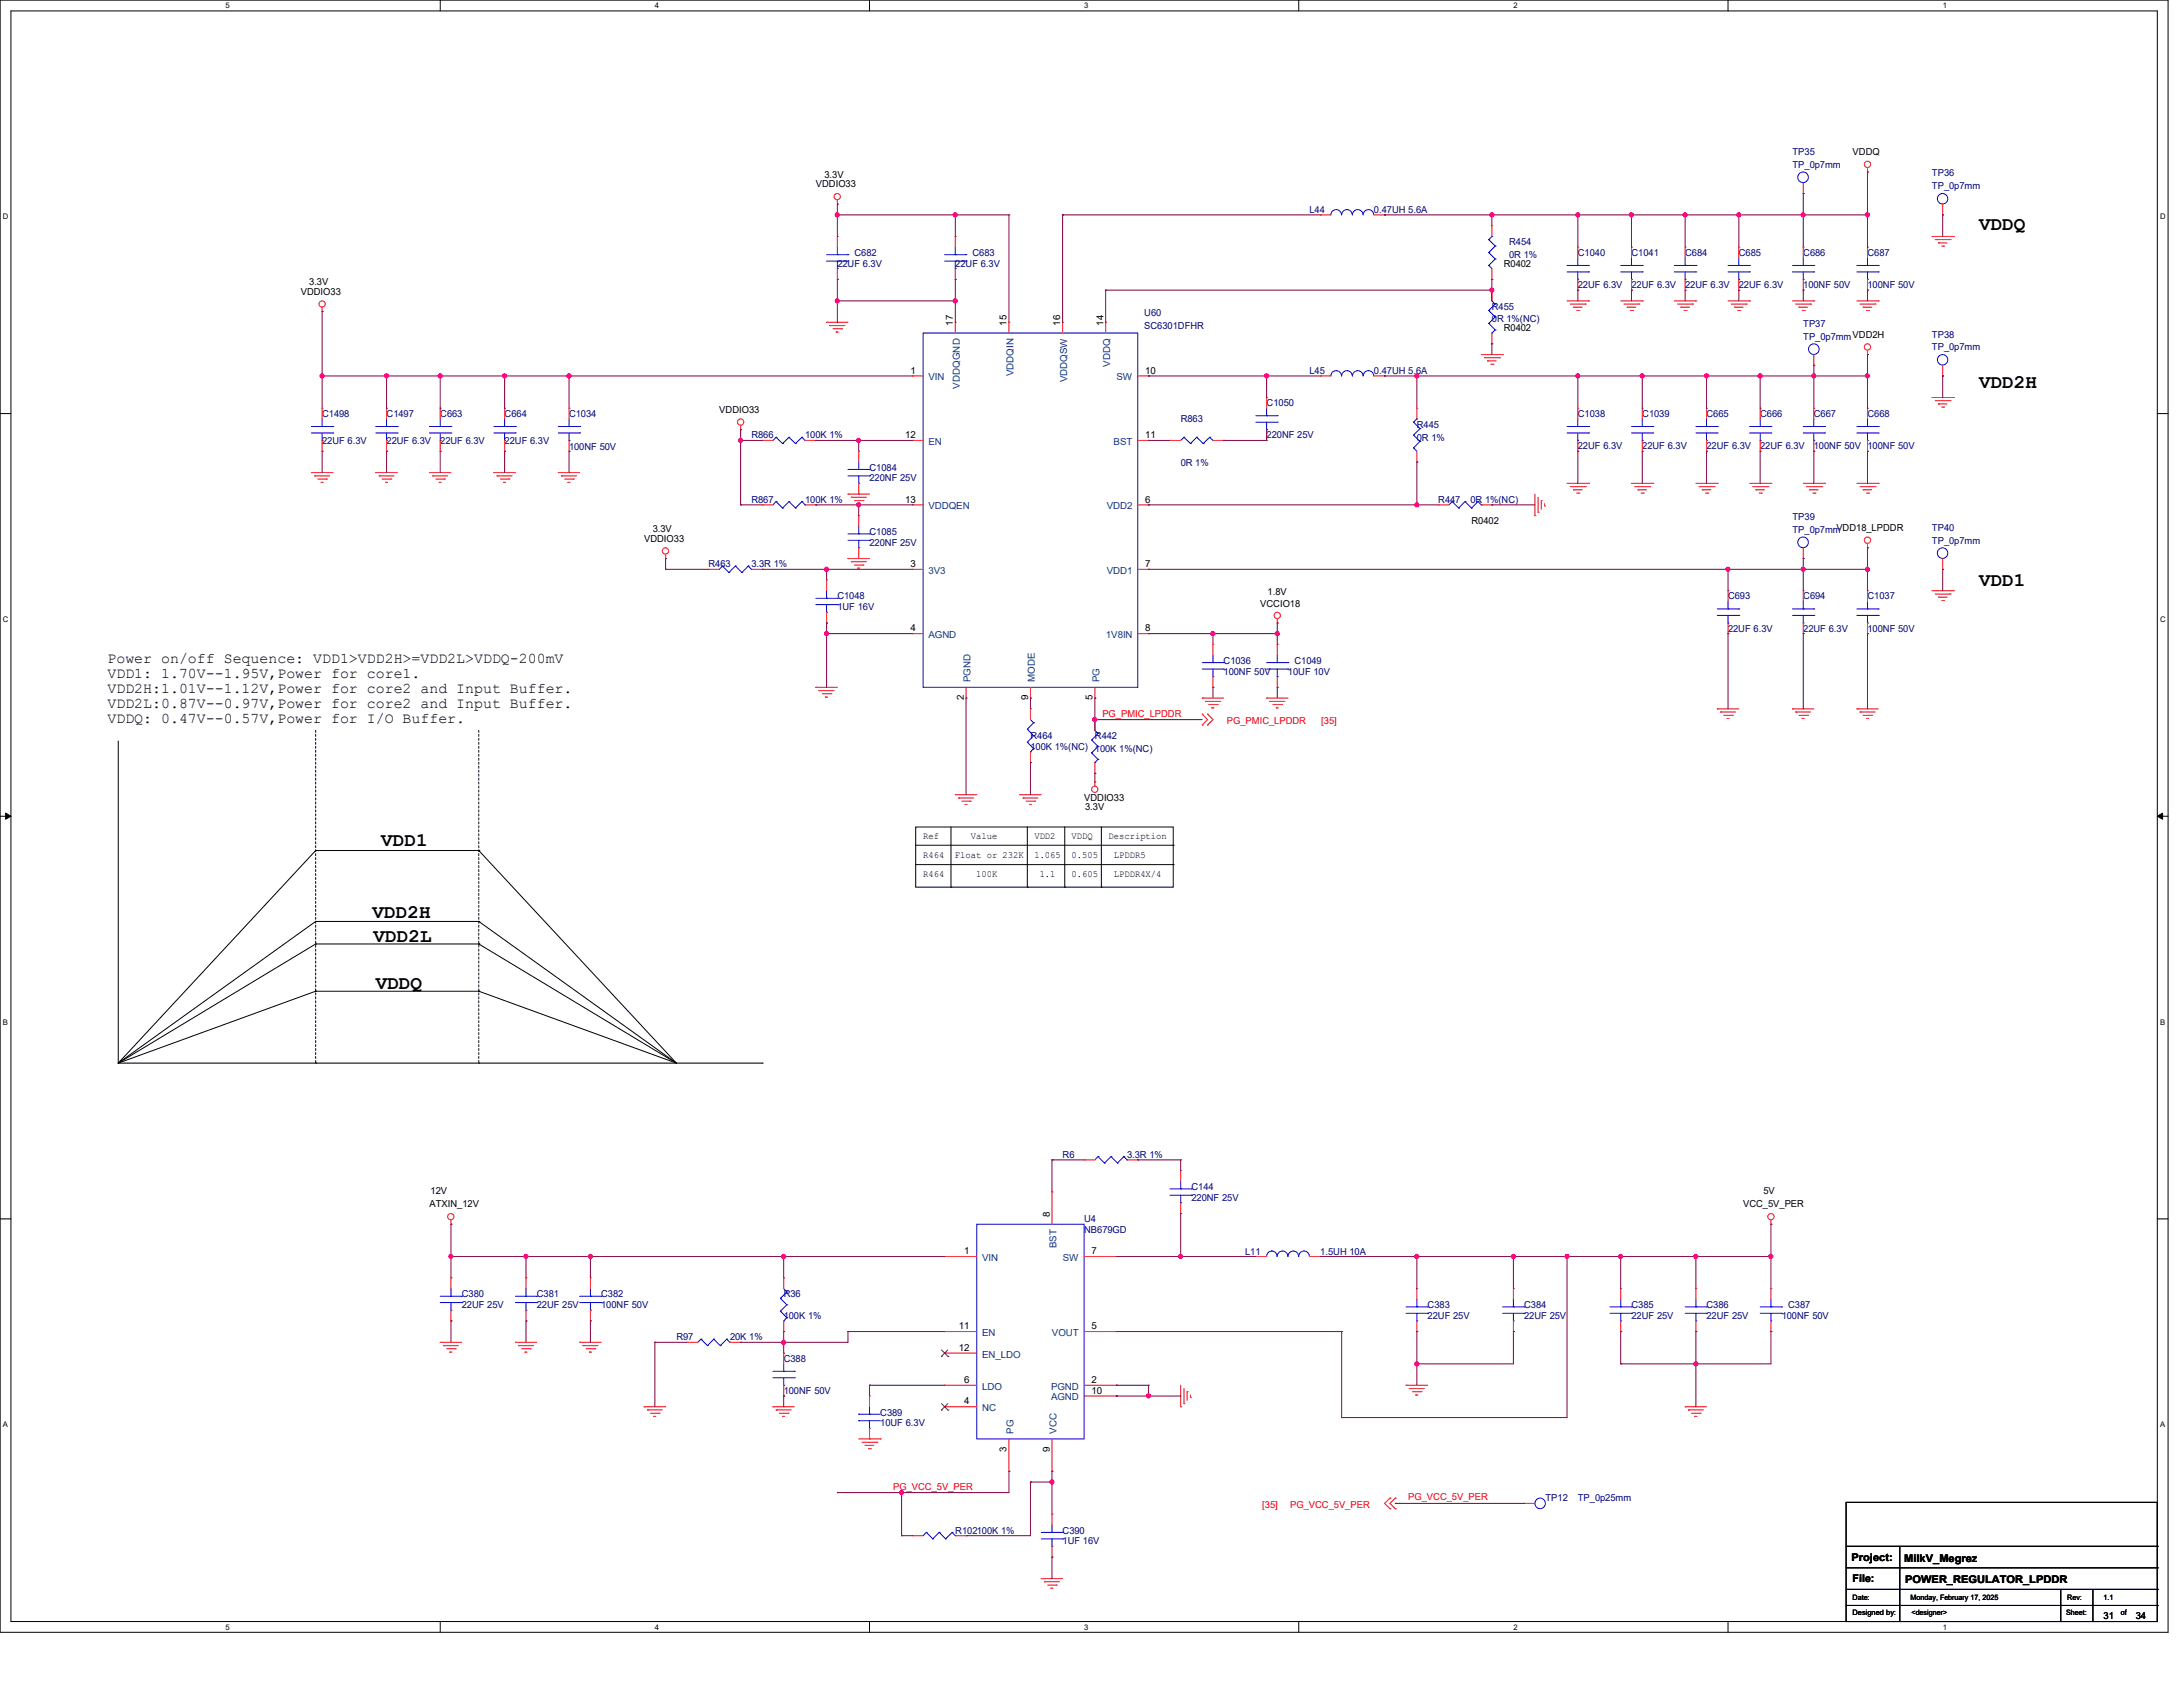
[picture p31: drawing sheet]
<svg xmlns="http://www.w3.org/2000/svg" width="558mm" height="431mm" viewBox="0 0 558 431" stroke-linecap="round" stroke-linejoin="round" font-family="sans-serif">
<defs><g id="words">
<g font-size="4.9">
<text x="505.9" y="58.8">VDDQ</text>
<text x="505.9" y="99.1">VDD2H</text>
<text x="505.9" y="149.6">VDD1</text>
<text x="97.5" y="216.2">VDD1</text>
<text x="95.2" y="234.6">VDD2H</text>
<text x="95.5" y="240.7">VDD2L</text>
<text x="96.1" y="252.7">VDDQ</text>
</g>
<g font-size="3.8">
<text x="27.5" y="169.4">Power on/off Sequence: VDD1&gt;VDD2H&gt;=VDD2L&gt;VDDQ-200mV</text>
<text x="27.5" y="173.2">VDD1: 1.70V--1.95V,Power for core1.</text>
<text x="27.5" y="177">VDD2H:1.01V--1.12V,Power for core2 and Input Buffer.</text>
<text x="27.5" y="180.8">VDD2L:0.87V--0.97V,Power for core2 and Input Buffer.</text>
<text x="27.5" y="184.6">VDDQ: 0.47V--0.57V,Power for I/O Buffer.</text>
</g>
<g font-size="2.7">
<text x="473.2" y="398.7">Project:</text>
<text x="486.7" y="399">MilkV_Megrez</text>
<text x="473.5" y="404.2">File:</text>
<text x="487" y="404.5">POWER_REGULATOR_LPDDR</text>
</g>
<g font-size="2.5" fill="#000080">
<text x="458.2" y="39.6">TP35</text>
<text x="458.2" y="42.9">TP_0p7mm</text>
<text x="493.8" y="45.1">TP36</text>
<text x="493.8" y="48.4">TP_0p7mm</text>
<text x="334.7" y="54.4">L44</text>
<text x="351.2" y="54.4">0.47UH 5.6A</text>
<text x="218.4" y="65.4">C682</text>
<text x="248.6" y="65.4">C683</text>
<text x="385.7" y="62.7">R454</text>
<text x="385.7" y="66">0R 1%</text>
<text x="403.3" y="65.4">C1040</text>
<text x="417" y="65.4">C1041</text>
<text x="430.7" y="65.4">C684</text>
<text x="444.5" y="65.4">C685</text>
<text x="460.9" y="65.4">C686</text>
<text x="477.4" y="65.4">C687</text>
<text x="214" y="68.1">22UF 6.3V</text>
<text x="244.2" y="68.1">22UF 6.3V</text>
<text x="403.3" y="73.6">22UF 6.3V</text>
<text x="417" y="73.6">22UF 6.3V</text>
<text x="430.7" y="73.6">22UF 6.3V</text>
<text x="444.5" y="73.6">22UF 6.3V</text>
<text x="460.9" y="73.6">100NF 50V</text>
<text x="477.4" y="73.6">100NF 50V</text>
<text x="292.5" y="80.7">U60</text>
<text x="381.3" y="79.1">R455</text>
<text x="381.3" y="82.4">0R 1%(NC)</text>
<text x="460.9" y="83.5">TP37</text>
<text x="292.5" y="84">SC6301DFHR</text>
<text x="460.9" y="86.8">TP_0p7mmVDD2H</text>
<text x="493.8" y="86.2">TP38</text>
<text x="493.8" y="89.5">TP_0p7mm</text>
<text x="334.7" y="95.5">L45</text>
<text x="351.2" y="95.5">0.47UH 5.6A</text>
<text x="82.3" y="106.6">C1498</text>
<text x="98.8" y="106.6">C1497</text>
<text x="112.5" y="106.6">C663</text>
<text x="129" y="106.6">C664</text>
<text x="145.5" y="106.6">C1034</text>
<text x="301.8" y="107.9">R863</text>
<text x="323.8" y="103.8">C1050</text>
<text x="403.3" y="106.6">C1038</text>
<text x="419.8" y="106.6">C1039</text>
<text x="436.2" y="106.6">C665</text>
<text x="449.9" y="106.6">C666</text>
<text x="463.6" y="106.6">C667</text>
<text x="477.4" y="106.6">C668</text>
<text x="82.3" y="113.4">22UF 6.3V</text>
<text x="98.8" y="113.4">22UF 6.3V</text>
<text x="112.5" y="113.4">22UF 6.3V</text>
<text x="129" y="113.4">22UF 6.3V</text>
<text x="192.1" y="112">R866</text>
<text x="205.8" y="112">100K 1%</text>
<text x="323.8" y="112">220NF 25V</text>
<text x="362.2" y="109.3">R445</text>
<text x="362.2" y="112.6">0R 1%</text>
<text x="145.5" y="115">100NF 50V</text>
<text x="301.8" y="119.2">0R 1%</text>
<text x="403.3" y="114.8">22UF 6.3V</text>
<text x="419.8" y="114.8">22UF 6.3V</text>
<text x="436.2" y="114.8">22UF 6.3V</text>
<text x="449.9" y="114.8">22UF 6.3V</text>
<text x="463.6" y="114.8">100NF 50V</text>
<text x="477.4" y="114.8">100NF 50V</text>
<text x="222.2" y="120.3">C1084</text>
<text x="222.2" y="123">220NF 25V</text>
<text x="192.1" y="128.5">R867</text>
<text x="205.8" y="128.5">100K 1%</text>
<text x="367.6" y="128.5">R447</text>
<text x="375.9" y="128.5">0R 1%(NC)</text>
<text x="222.2" y="136.7">C1085</text>
<text x="458.2" y="132.9">TP39</text>
<text x="458.2" y="136.1">TP_0p7mm</text>
<text x="493.8" y="135.6">TP40</text>
<text x="222.2" y="139.4">220NF 25V</text>
<text x="493.8" y="138.9">TP_0p7mm</text>
<text x="181.1" y="144.9">R463</text>
<text x="192.1" y="144.9">3.3R 1%</text>
<text x="214" y="153.2">C1048</text>
<text x="214" y="155.9">1UF 16V</text>
<text x="441.7" y="153.2">C693</text>
<text x="460.9" y="153.2">C694</text>
<text x="477.4" y="153.2">C1037</text>
<text x="441.7" y="161.4">22UF 6.3V</text>
<text x="460.9" y="161.4">22UF 6.3V</text>
<text x="477.4" y="161.4">100NF 50V</text>
<text x="312.8" y="169.6">C1036</text>
<text x="312.8" y="172.4">100NF 50V</text>
<text x="329.2" y="172.4">10UF 10V</text>
<text x="330.9" y="169.6">C1049</text>
<text x="263.4" y="188.8">R464</text>
<text x="263.4" y="191.6">100K 1%(NC)</text>
<text x="279.9" y="188.8">R442</text>
<text x="279.9" y="192.1">100K 1%(NC)</text>
<text x="271.6" y="295.8">R6</text>
<text x="288.1" y="295.8">3.3R 1%</text>
<text x="304.5" y="304">C144</text>
<text x="304.5" y="306.8">220NF 25V</text>
<text x="277.1" y="312.3">U4</text>
<text x="277.1" y="315">NB679GD</text>
<text x="318.3" y="320.5">L11</text>
<text x="337.5" y="320.5">1.5UH 10A</text>
<text x="118" y="331.5">C380</text>
<text x="118" y="334.2">22UF 25V</text>
<text x="137.2" y="331.5">C381</text>
<text x="137.2" y="334.2">22UF 25V</text>
<text x="153.7" y="331.5">C382</text>
<text x="153.7" y="334.2">100NF 50V</text>
<text x="200.3" y="331.5">R36</text>
<text x="364.9" y="334.2">C383</text>
<text x="389.6" y="334.2">C384</text>
<text x="417" y="334.2">C385</text>
<text x="436.2" y="334.2">C386</text>
<text x="457.1" y="334.2">C387</text>
<text x="200.3" y="337">100K 1%</text>
<text x="364.9" y="337">22UF 25V</text>
<text x="389.6" y="337">22UF 25V</text>
<text x="417" y="337">22UF 25V</text>
<text x="436.2" y="337">22UF 25V</text>
<text x="455.4" y="337">100NF 50V</text>
<text x="172.9" y="342.4">R97</text>
<text x="186.6" y="342.4">20K 1%</text>
<text x="200.3" y="347.9">C388</text>
<text x="200.3" y="356.1">100NF 50V</text>
<text x="225" y="361.7">C389</text>
<text x="225" y="364.4">10UF 6.3V</text>
<text x="395.1" y="383.6">TP12</text>
<text x="403.3" y="383.6">TP_0p25mm</text>
<text x="244.2" y="391.8">R102100K 1%</text>
<text x="271.6" y="391.8">C390</text>
<text x="271.6" y="394.6">1UF 16V</text>
</g>
<g font-size="2.5">
<text x="473.5" y="39.6">VDDQ</text>
<text x="208.5" y="47.8">VDDIO33</text>
<text x="210.7" y="45.4">3.3V</text>
<text x="384.4" y="68.1">R0402</text>
<text x="76.9" y="75.3">VDDIO33</text>
<text x="79" y="72.8">3.3V</text>
<text x="243.6" y="83.2" transform="rotate(-90 243.6 83.2)">17</text>
<text x="257.3" y="83.2" transform="rotate(-90 257.3 83.2)">15</text>
<text x="271" y="83.2" transform="rotate(-90 271 83.2)">16</text>
<text x="282" y="83.2" transform="rotate(-90 282 83.2)">14</text>
<text x="384.4" y="84.6">R0402</text>
<text x="232.7" y="95.5">1</text>
<text x="292.7" y="95.5">10</text>
<text x="183.9" y="105.5">VDDIO33</text>
<text x="231.4" y="111.9">12</text>
<text x="292.7" y="111.9">11</text>
<text x="231.4" y="128.4">13</text>
<text x="292.7" y="128.4">6</text>
<text x="166.8" y="135.9">3.3V</text>
<text x="376.1" y="134">R0402</text>
<text x="469.4" y="135.6">VDD18_LPDDR</text>
<text x="164.6" y="138.3">VDDIO33</text>
<text x="232.7" y="144.9">3</text>
<text x="292.7" y="144.9">7</text>
<text x="322.1" y="155.1">VCCIO18</text>
<text x="324" y="152.1">1.8V</text>
<text x="232.7" y="161.3">4</text>
<text x="292.7" y="161.3">8</text>
<text x="246.3" y="178.9" transform="rotate(-90 246.3 178.9)">2</text>
<text x="262.8" y="178.9" transform="rotate(-90 262.8 178.9)">9</text>
<text x="279.3" y="178.9" transform="rotate(-90 279.3 178.9)">5</text>
<text x="277.1" y="204.7">VDDIO33</text>
<text x="277.4" y="206.9">3.3V</text>
<text x="236" y="214.3">Ref</text>
<text x="248.2" y="214.3">Value</text>
<text x="264.4" y="214.3">VDD2</text>
<text x="273.9" y="214.3">VDDQ</text>
<text x="283.4" y="214.3">Description</text>
<text x="236" y="219.2">R464</text>
<text x="244.1" y="219.2">Float or 232K</text>
<text x="264.4" y="219.2">1.065</text>
<text x="273.9" y="219.2">0.505</text>
<text x="284.7" y="219.2">LPDDR5</text>
<text x="236" y="224.2">R464</text>
<text x="249.5" y="224.2">100K</text>
<text x="265.8" y="224.2">1.1</text>
<text x="273.9" y="224.2">0.605</text>
<text x="284.7" y="224.2">LPDDR4X/4</text>
<text x="110.1" y="305.1">12V</text>
<text x="450.8" y="305.1">5V</text>
<text x="109.8" y="308.4">ATXIN_12V</text>
<text x="268.3" y="310.9" transform="rotate(-90 268.3 310.9)">8</text>
<text x="445.6" y="308.4">VCC_5V_PER</text>
<text x="246.4" y="320.4">1</text>
<text x="279" y="320.4">7</text>
<text x="245.1" y="339.6">11</text>
<text x="279" y="339.6">5</text>
<text x="245.1" y="345.1">12</text>
<text x="246.4" y="353.3">6</text>
<text x="279" y="353.3">2</text>
<text x="246.4" y="358.8">4</text>
<text x="279" y="356.1">10</text>
<text x="257.3" y="370.9" transform="rotate(-90 257.3 370.9)">3</text>
<text x="268.3" y="370.9" transform="rotate(-90 268.3 370.9)">9</text>
<text x="537.7" y="413.5">31</text>
<text x="545.9" y="413.5">34</text>
</g>
<g font-size="2.5" fill="#004080">
<text x="283.8" y="93.7" transform="rotate(-90 283.8 93.7)">VDDQ</text>
<text x="237.3" y="97.2">VIN</text>
<text x="245.3" y="99.3" transform="rotate(-90 245.3 99.3)">VDDQGND</text>
<text x="259" y="96.2" transform="rotate(-90 259 96.2)">VDDQIN</text>
<text x="272.8" y="97.7" transform="rotate(-90 272.8 97.7)">VDDQSW</text>
<text x="285.4" y="97.2">SW</text>
<text x="237.3" y="113.7">EN</text>
<text x="284.6" y="113.7">BST</text>
<text x="237.3" y="130.1">VDDQEN</text>
<text x="282.9" y="130.1">VDD2</text>
<text x="237.3" y="146.6">3V3</text>
<text x="282.9" y="146.6">VDD1</text>
<text x="237.3" y="163">AGND</text>
<text x="282.7" y="163">1V8IN</text>
<text x="248.1" y="174.2" transform="rotate(-90 248.1 174.2)">PGND</text>
<text x="264.5" y="174.2" transform="rotate(-90 264.5 174.2)">MODE</text>
<text x="281" y="174.2" transform="rotate(-90 281 174.2)">PG</text>
<text x="251" y="322.2">VIN</text>
<text x="270" y="318.9" transform="rotate(-90 270 318.9)">BST</text>
<text x="271.7" y="322.2">SW</text>
<text x="251" y="341.3">EN</text>
<text x="268.9" y="341.3">VOUT</text>
<text x="251" y="346.8">EN_LDO</text>
<text x="251" y="355">LDO</text>
<text x="268.6" y="357.8">AGND</text>
<text x="268.6" y="355">PGND</text>
<text x="251" y="360.6">NC</text>
<text x="259" y="366.3" transform="rotate(-90 259 366.3)">PG</text>
<text x="270" y="366.3" transform="rotate(-90 270 366.3)">VCC</text>
</g>
<g font-size="2.5" fill="#f00">
<text x="281.8" y="183.1">PG_PMIC_LPDDR</text>
<text x="313.6" y="185">PG_PMIC_LPDDR</text>
<text x="337.7" y="185">[35]</text>
<text x="228.3" y="380.6">PG_VCC_5V_PER</text>
<text x="360" y="383.3">PG_VCC_5V_PER</text>
<text x="322.7" y="385.2">[35]</text>
<text x="329.8" y="385.2">PG_VCC_5V_PER</text>
</g>
<g font-size="2">
<text x="57.7" y="2.1">5</text>
<text x="167.4" y="2.1">4</text>
<text x="277.1" y="2.1">3</text>
<text x="386.8" y="2.1">2</text>
<text x="496.6" y="2.1">1</text>
<text x=".8" y="56">D</text>
<text x="552.2" y="56">D</text>
<text x=".8" y="158.9">C</text>
<text x="552.2" y="158.9">C</text>
<text x=".8" y="261.7">B</text>
<text x="552.2" y="261.7">B</text>
<text x=".8" y="364.6">A</text>
<text x="552.2" y="364.6">A</text>
<text x="57.7" y="416.3">5</text>
<text x="167.4" y="416.3">4</text>
<text x="277.1" y="416.3">3</text>
<text x="386.8" y="416.3">2</text>
<text x="496.6" y="416.3">1</text>
</g>
<g font-size="1.9">
<text x="473.5" y="408.9">Date:</text>
<text x="473.5" y="412.7">Designed by:</text>
<text x="488.4" y="408.9">Monday, February 17, 2025</text>
<text x="488.6" y="412.7">&lt;designer&gt;</text>
<text x="528.1" y="412.7">Sheet:</text>
<text x="528.4" y="408.9">Rev:</text>
<text x="537.7" y="408.9">1.1</text>
<text x="542.1" y="412.7">of</text>
</g>
</g></defs>
<g fill="none" stroke="#000" stroke-width=".26">
<path d="M0 0h554.2v417h-554.2zM2.8 2.8h548.6v411.5h-548.6zM112.5 0v2.8M222.2 0v2.8M332 0v2.8M441.7 0v2.8M0 105.7h2.8M551.4 105.7h2.8M30.2 189.3v82.3M0 208.5h2.8M1.4 207.7l1.4 .8-1.4 .8zM80.7 217.3h.1"/>
<path d="M80.7 217.3l-50.5 54.3M80.7 217.3h41.7M122.4 217.3h.1M122.4 217.3l50.5 54.3M234.1 211.3h65.8v15.4h-65.8zM234.1 215.9h65.8M243.1 211.3v15.4M262.6 211.3v15.4M272.2 211.3v15.4M281.5 211.3v15.4M299.9 215.9h.1M551.4 208.5l1.4-.8v1.6z"/>
<path d="M551.4 208.5h2.8M80.7 235.4h.1M80.7 235.4l-50.5 36.2M80.7 235.4h41.7M122.4 235.4h.1M122.4 235.4l50.5 36.2M234.1 220.9h65.8M243.1 226.7h.1M262.6 226.7h.1M272.2 226.7h.1M281.5 226.7h.1M299.9 220.9h.1"/>
<path d="M80.7 241.2h.1M80.7 253.2h.1M80.7 241.2l-50.5 30.4M80.7 253.2l-50.5 18.4M80.7 253.2h41.7M80.7 241.2h41.7M122.4 253.2h.1M122.4 241.2h.1M122.4 241.2l50.5 30.4M122.4 253.2l50.5 18.4M30.2 271.6h.1M30.2 271.6h164.6"/>
<path d="M194.8 271.6h.1M0 311.4h2.8M551.4 311.4h2.8M471.9 383.8h79.5v30.5h-79.5zM471.9 395.1h79.5M485.6 395.1v19.2M551.4 395.1h.1M112.5 414.3v2.7M222.2 414.3v2.7M332 414.3v2.7M441.7 414.3v2.7M471.9 400.6h79.5"/>
<path d="M471.9 406.1h79.5M471.9 410.2h79.5M485.6 414.3h.1M526.8 414.3h.1M526.8 406.1v8.2M535 414.3h.1M535 406.1v8.2M551.4 400.6h.1M551.4 406.1h.1M551.4 410.2h.1"/>
</g>
<path d="M1.4 207.7l1.4 .8-1.4 .8zM551.4 208.5l1.4-.8v1.6z" fill="#000"/>
<path d="M80.7 186.6v85M122.4 186.6v85M80.7 271.6h.1M122.4 271.6h.1" fill="none" stroke="#000" stroke-width=".26" stroke-dasharray=".5 .5"/>
<g fill="none" stroke="#f00" stroke-width=".26">
<path d="M214 52.2h.1M214 51.1v1.1M337.5 54.9h.1M337.5 54.9h2.7M351.2 54.9h2.7M353.9 54.9h.1M381.3 57.7h.1M381.3 57.7v2.7M460.9 49.4h.1M460.9 46.7v2.7M477.4 43.9h.1M477.4 42.8v1.1"/>
<path d="M496.6 54.9h.1M496.6 52.2v2.7M82.3 79.6h.1M82.3 78.5v1.1M214 60.4h.1M214 71.4h.1M214 60.4v2.8M214 68.6v2.8M244.2 60.4h.1M244.2 71.4h.1M244.2 60.4v2.8M244.2 68.6v2.8"/>
<path d="M381.3 71.4h.1M381.3 74.1h.1M381.3 68.6v2.8M381.3 74.1v2.8M400.6 76.9h5.5M401.4 77.7h3.8M402.2 78.5h.1M402.2 78.5h2.2M403 79.3h.6M403.3 63.2h.1M403.3 74.1h.1M403.3 63.2v2.7"/>
<path d="M403.3 71.4v2.7M403.6 79.3h.1M405.2 77.7h.1M406.1 76.9h.1M414.3 76.9h5.5M415.1 77.7h3.8M415.9 78.5h.1M415.9 78.5h2.2M416.7 79.3h.6M417 63.2h.1M417 74.1h.1M417 63.2v2.7"/>
<path d="M417 71.4v2.7M417.3 79.3h.1M418.9 77.7h.1M419.8 76.9h.1M428 76.9h5.5M428.8 77.7h3.8M429.6 78.5h.1M429.6 78.5h2.2M430.4 79.3h.6M430.7 63.2h.1M430.7 74.1h.1M430.7 63.2v2.7"/>
<path d="M430.7 71.4v2.7M431 79.3h.1M432.6 77.7h.1M433.5 76.9h.1M441.7 76.9h5.5M442.5 77.7h3.9M443.4 78.5h.1M443.4 78.5h2.2M444.2 79.3h.5M444.5 63.2h.1M444.5 74.1h.1M444.5 63.2v2.7"/>
<path d="M444.5 71.4v2.7M444.7 79.3h.1M446.4 77.7h.1M447.2 76.9h.1M458.2 76.9h5.4M459 77.7h3.8M459.8 78.5h.1M459.8 78.5h2.2M460.6 79.3h.6M460.9 63.2h.1M460.9 74.1h.1M460.9 63.2v2.7"/>
<path d="M460.9 71.4v2.7M461.2 79.3h.1M462.8 77.7h.1M463.6 76.9h.1M474.6 76.9h5.5M475.4 77.7h3.9M476.2 78.5h.1M476.2 78.5h2.3M477.1 79.3h.5M477.4 63.2h.1M477.4 74.1h.1M477.4 63.2v2.7"/>
<path d="M477.4 71.4v2.7M477.6 79.3h.1M479.3 77.7h.1M480.1 76.9h.1M493.8 60.4h5.5M494.7 61.2h3.8M495.5 62.1h.1M495.5 62.1h2.2M496.3 62.9h.5M496.8 62.9h.1M498.5 61.2h.1M499.3 60.4h.1"/>
<path d="M211.3 82.3h.1M211.3 82.3h5.4M212.1 83.2h.1M212.1 83.2h3.8M212.9 84h2.2M213.7 84.8h.1M213.7 84.8h.6M215.1 84h.1M233.2 96.1h.1M233.2 96.1h2.8M244.2 82.3h.1M244.2 82.3v2.8"/>
<path d="M257.9 82.3h.1M257.9 82.3v2.8M271.6 82.3h.1M271.6 82.3v2.8M282.6 82.3h.1M282.6 82.3v2.8M290.8 96.1h2.8M293.6 96.1h.1M337.5 96.1h.1M337.5 96.1h2.7M351.2 96.1h2.7M353.9 96.1h.1"/>
<path d="M378.6 90.6h5.5M379.4 91.4h3.9M380.2 92.2h.1M380.2 92.2h2.2M381.1 93h.5M381.3 87.8h.1M381.3 85.1v2.7M381.6 93h.1M383.3 91.4h.1M384.1 90.6h.1M463.6 93.3h.1M463.6 90.6v2.7"/>
<path d="M477.4 90.6h.1M477.4 89.5v1.1M496.6 96.1h.1M496.6 93.3v2.8M82.3 104.3h.1M82.3 115.3h.1M82.3 104.3v2.7M82.3 112.5v2.8M98.8 104.3h.1M98.8 115.3h.1M98.8 104.3v2.7M98.8 112.5v2.8"/>
<path d="M112.5 104.3h.1M112.5 115.3h.1M112.5 104.3v2.7M112.5 112.5v2.8M129 104.3h.1M129 115.3h.1M129 104.3v2.7M129 112.5v2.8M145.5 104.3h.1M145.5 115.3h.1M145.5 104.3v2.7M145.5 112.5v2.8"/>
<path d="M189.3 109.8h.1M189.3 108.7v1.1M194.8 112.5h.1M194.8 112.5h2.8M205.8 112.5h2.7M208.5 112.5h.1M219.5 115.3h.1M219.5 115.3v2.7M233.2 112.5h.1M233.2 112.5h2.8M290.8 112.5h2.8M293.6 112.5h.1"/>
<path d="M299 112.5h.1M299 112.5h2.8M310 112.5h2.8M312.8 112.5h.1M323.8 101.6h.1M323.8 112.5h.1M323.8 101.6v2.7M323.8 109.8v2.7M362.2 118h.1M362.2 104.3h.1M362.2 104.3v2.7M362.2 115.3v2.7"/>
<path d="M403.3 104.3h.1M403.3 115.3h.1M403.3 104.3v2.7M403.3 112.5v2.8M419.8 104.3h.1M419.8 115.3h.1M419.8 104.3v2.7M419.8 112.5v2.8M436.2 104.3h.1M436.2 115.3h.1M436.2 104.3v2.7M436.2 112.5v2.8"/>
<path d="M449.9 104.3h.1M449.9 115.3h.1M449.9 104.3v2.7M449.9 112.5v2.8M463.6 104.3h.1M463.6 115.3h.1M463.6 104.3v2.7M463.6 112.5v2.8M477.4 104.3h.1M477.4 115.3h.1M477.4 104.3v2.7M477.4 112.5v2.8"/>
<path d="M493.8 101.6h5.5M494.7 102.4h3.8M495.5 103.2h.1M495.5 103.2h2.2M496.3 104h.5M496.8 104h.1M498.5 102.4h.1M499.3 101.6h.1M79.6 120.7h.1M79.6 120.7h5.5M80.4 121.6h.1M80.4 121.6h3.9"/>
<path d="M81.2 122.4h2.2M82.1 123.2h.1M82.1 123.2h.5M83.4 122.4h.1M96.1 120.7h.1M96.1 120.7h5.5M96.9 121.6h.1M96.9 121.6h3.8M97.7 122.4h2.2M98.6 123.2h.1M98.6 123.2h.5M99.9 122.4h.1"/>
<path d="M109.8 120.7h.1M109.8 120.7h5.5M110.6 121.6h.1M110.6 121.6h3.8M111.4 122.4h2.2M112.3 123.2h.1M112.3 123.2h.5M113.6 122.4h.1M126.2 120.7h.1M126.2 120.7h5.5M127 121.6h.1M127 121.6h3.9"/>
<path d="M127.9 122.4h2.2M128.7 123.2h.1M128.7 123.2h.5M130.1 122.4h.1M142.7 120.7h.1M142.7 120.7h5.5M143.5 121.6h.1M143.5 121.6h3.9M144.4 122.4h2.2M145.2 123.2h.1M145.2 123.2h.5M146.6 122.4h.1"/>
<path d="M194.8 129h.1M194.8 129h2.8M205.8 129h2.7M208.5 129h.1M216.7 126.2h.1M216.7 126.2h5.5M217.6 127h.1M217.6 127h3.8M218.4 127.9h2.2M219.2 128.7h.1M219.2 128.7h.6M219.5 126.2h.1"/>
<path d="M219.5 131.7h.1M219.5 123.5v2.7M219.5 131.7v2.7M219.5 140v2.7M220.6 127.9h.1M233.2 129h.1M233.2 129h2.8M290.8 129h2.8M293.6 129h.1M367.6 129h.1M367.6 129h2.8M378.6 129h2.7"/>
<path d="M381.3 129h.1M392.3 131.7h.1M392.3 126.2v5.5M393.1 130.9h.1M393.1 127v3.9M394 127.9h.1M394 127.9v2.2M394.8 129.2h.1M394.8 128.7v.5M400.6 123.5h5.5M401.4 124.3h3.8M402.2 125.1h.1"/>
<path d="M402.2 125.1h2.2M403 126h.6M403.6 126h.1M405.2 124.3h.1M406.1 123.5h.1M417 123.5h5.5M417.8 124.3h3.9M418.7 125.1h.1M418.7 125.1h2.2M419.5 126h.5M420 126h.1M421.7 124.3h.1"/>
<path d="M422.5 123.5h.1M433.5 123.5h5.5M434.3 124.3h3.8M435.1 125.1h.1M435.1 125.1h2.2M435.9 126h.6M436.5 126h.1M438.1 124.3h.1M439 123.5h.1M447.2 123.5h5.5M448 124.3h3.9M448.8 125.1h.1"/>
<path d="M448.8 125.1h2.2M449.7 126h.5M450.2 126h.1M451.9 124.3h.1M452.7 123.5h.1M460.9 123.5h5.5M460.9 140v2.7M461.7 124.3h3.9M462.5 125.1h.1M462.5 125.1h2.2M463.4 126h.5M463.9 126h.1"/>
<path d="M465.6 124.3h.1M466.4 123.5h.1M474.6 123.5h5.5M475.4 124.3h3.9M476.2 125.1h.1M476.2 125.1h2.3M477.1 126h.5M477.4 140h.1M477.4 138.9v1.1M477.6 126h.1M479.3 124.3h.1M480.1 123.5h.1"/>
<path d="M170.1 142.7h.1M170.1 141.6v1.1M181.1 145.5h.1M181.1 145.5h2.8M192.1 145.5h2.7M194.8 145.5h.1M211.3 148.2h.1M211.3 159.2h.1M211.3 148.2v2.7M211.3 156.4v2.8M216.7 142.7h.1M216.7 142.7h5.5"/>
<path d="M217.6 143.5h.1M217.6 143.5h3.8M218.4 144.4h2.2M219.2 145.2h.1M219.2 145.2h.6M219.5 142.7h.1M220.6 144.4h.1M233.2 145.5h.1M233.2 145.5h2.8M290.8 145.5h2.8M293.6 145.5h.1M326.5 159.2h.1"/>
<path d="M326.5 158.1v1.1M441.7 150.9h.1M441.7 150.9v2.8M441.7 159.2v2.7M460.9 142.7h.1M460.9 150.9h.1M460.9 150.9v2.8M460.9 159.2v2.7M477.4 150.9h.1M477.4 150.9v2.8M477.4 159.2v2.7M493.8 150.9h5.5"/>
<path d="M494.7 151.8h3.8M495.5 152.6h.1M495.5 152.6h2.2M496.3 153.4h.5M496.6 145.5h.1M496.6 142.7v2.8M496.8 153.4h.1M498.5 151.8h.1M499.3 150.9h.1M208.5 175.6h.1M208.5 175.6h5.5M209.3 176.4h.1"/>
<path d="M209.3 176.4h3.9M210.2 177.2h2.2M211 178.1h.1M211 178.1h.5M212.4 177.2h.1M233.2 161.9h.1M233.2 161.9h2.8M246.9 178.3h.1M246.9 175.6v2.7M263.4 178.3h.1M263.4 175.6v2.7M279.9 178.3h.1"/>
<path d="M279.9 175.6v2.7M290.8 161.9h2.8M293.6 161.9h.1M307.3 178.3h.1M307.3 178.3h5.5M308.1 179.2h.1M308.1 179.2h3.9M310 164.6h.1M310 175.6h.1M310 164.6v2.8M310 172.9v2.7M323.8 178.3h.1"/>
<path d="M323.8 178.3h5.4M324.6 179.2h.1M324.6 179.2h3.8M326.5 164.6h.1M326.5 175.6h.1M326.5 164.6v2.8M326.5 172.9v2.7M441.7 161.9h.1M460.9 161.9h.1M477.4 161.9h.1M263.4 181.1h.1M263.4 194.8h.1"/>
<path d="M263.4 181.1v2.8M263.4 192.1v2.7M279.9 199.8h.1M279.9 183.9h.1M279.9 197.6h.1M279.9 183.9v2.7M279.9 194.8v2.8M279.9 199.8v1.1M307.3 185.2h.1M307.3 182.5h.1M307.3 182.5l1.4 1.4-1.4 1.3M308.7 185.2h.1"/>
<path d="M308.7 182.5h.1M308.7 182.5l1.3 1.4-1.3 1.3M308.9 180h2.2M309.8 180.8h.1M309.8 180.8h.5M311.1 180h.1M325.4 180h2.2M326.2 180.8h.1M326.2 180.8h.6M327.6 180h.1M439 181.1h.1M439 181.1h5.5"/>
<path d="M439.8 181.9h.1M439.8 181.9h3.8M440.6 182.8h2.2M441.5 183.6h.1M441.5 183.6h.5M442.8 182.8h.1M458.2 181.1h.1M458.2 181.1h5.4M459 181.9h.1M459 181.9h3.8M459.8 182.8h2.2M460.6 183.6h.1"/>
<path d="M460.6 183.6h.6M462 182.8h.1M474.6 181.1h.1M474.6 181.1h5.5M475.4 181.9h.1M475.4 181.9h3.9M476.2 182.8h2.3M477.1 183.6h.1M477.1 183.6h.5M478.5 182.8h.1M244.2 203h.1M244.2 203h5.5"/>
<path d="M245 203.9h.1M245 203.9h3.9M245.8 204.7h2.2M246.7 205.5h.1M246.7 205.5h.5M248 204.7h.1M260.6 203h.1M260.6 203h5.5M261.5 203.9h.1M261.5 203.9h3.8M262.3 204.7h2.2M263.1 205.5h.1"/>
<path d="M263.1 205.5h.6M264.5 204.7h.1M277.1 296.3h.1M277.1 296.3h2.8M288.1 296.3h2.7M290.8 296.3h.1M301.8 299h.1M301.8 299v2.8M115.3 312.8h.1M115.3 311.7v1.1M268.9 304.5h.1M268.9 304.5v8.3"/>
<path d="M301.8 310h.1M301.8 307.3v2.7M452.7 312.8h.1M452.7 311.7v1.1M115.3 326.5h.1M115.3 337.5h.1M115.3 326.5v2.7M115.3 334.7v2.8M134.5 326.5h.1M134.5 337.5h.1M134.5 326.5v2.7M134.5 334.7v2.8"/>
<path d="M150.9 326.5h.1M150.9 337.5h.1M150.9 326.5v2.7M150.9 334.7v2.8M200.3 326.5h.1M200.3 326.5v2.7M200.3 337.5v2.7M241.5 321h.1M241.5 321h8.2M277.1 321h8.2M285.3 321h.1M321 321h.1"/>
<path d="M321 321h2.8M334.7 321h2.8M337.5 321h.1M362.2 329.2h.1M362.2 329.2v2.8M362.2 337.5v2.7M386.8 329.2h.1M386.8 329.2v2.8M386.8 337.5v2.7M414.3 329.2h.1M414.3 329.2v2.8M414.3 337.5v2.7"/>
<path d="M433.5 329.2h.1M433.5 329.2v2.8M433.5 337.5v2.7M452.7 329.2h.1M452.7 329.2v2.8M452.7 337.5v2.7M112.5 342.9h.1M112.5 342.9h5.5M113.3 343.8h.1M113.3 343.8h3.9M114.2 344.6h2.2M115 345.4h.1"/>
<path d="M115 345.4h.5M116.4 344.6h.1M131.7 342.9h.1M131.7 342.9h5.5M132.5 343.8h.1M132.5 343.8h3.9M133.3 344.6h2.3M134.2 345.4h.1M134.2 345.4h.5M135.6 344.6h.1M148.2 342.9h.1M148.2 342.9h5.5"/>
<path d="M149 343.8h.1M149 343.8h3.9M149.8 344.6h2.2M150.7 345.4h.1M150.7 345.4h.5M152 344.6h.1M164.6 359.4h.1M164.6 359.4h5.5M175.6 342.9h.1M175.6 342.9h2.8M186.6 342.9h2.7M189.3 342.9h.1"/>
<path d="M197.6 359.4h.1M197.6 359.4h5.4M200.3 345.7h.1M200.3 356.7h.1M200.3 340.2h.1M200.3 345.7v2.7M200.3 353.9v2.8M222.2 356.7h.1M222.2 356.7v2.7M241.5 340.2h.1M241.5 345.7h.1M241.5 353.9h.1"/>
<path d="M241.5 359.4h.1M241.5 359.4h8.2M241.5 353.9h8.2M241.5 340.2h8.2M241.5 345.7h8.2M277.1 353.9h8.2M277.1 340.2h8.2M277.1 356.7h8.2M285.3 340.2h.1M285.3 356.7h.1M285.3 353.9h.1M301.8 359.4h.1"/>
<path d="M301.8 353.9v5.5M302.6 358.6h.1M302.6 354.8v3.8M303.4 355.6h.1M303.4 355.6v2.2M304.3 357h.1M304.3 356.4v.6M359.4 353.9h.1M359.4 353.9h5.5M360.2 354.8h.1M360.2 354.8h3.9M361.1 355.6h2.2"/>
<path d="M361.9 356.4h.1M361.9 356.4h.5M362.2 340.2h.1M363.3 355.6h.1M386.8 340.2h.1M414.3 340.2h.1M430.7 359.4h.1M430.7 359.4h5.5M433.5 340.2h.1M452.7 340.2h.1M165.5 360.2h.1M165.5 360.2h3.8"/>
<path d="M166.3 361.1h2.2M167.1 361.9h.1M167.1 361.9h.5M168.5 361.1h.1M198.4 360.2h.1M198.4 360.2h3.8M199.2 361.1h2.2M200 361.9h.1M200 361.9h.6M201.4 361.1h.1M219.5 367.6h5.5M220.3 368.5h3.9"/>
<path d="M221.1 369.3h.1M221.1 369.3h2.3M222 370.1h.5M222.2 367.6h.1M222.2 364.9v2.7M222.5 370.1h.1M224.2 368.5h.1M225 367.6h.1M257.9 375.9h.1M257.9 367.6v8.3M268.9 375.9h.1M268.9 367.6v8.3"/>
<path d="M431.5 360.2h.1M431.5 360.2h3.9M432.4 361.1h2.2M433.2 361.9h.1M433.2 361.9h.5M434.6 361.1h.1M233.2 392.3h.1M233.2 392.3h2.8M244.2 392.3h2.7M246.9 392.3h.1M268.9 386.8h.1M268.9 397.8h.1"/>
<path d="M268.9 386.8v2.8M268.9 395.1v2.7M355.3 385.5h.1M355.3 382.7h.1M355.3 382.7l-1.4 1.4 1.4 1.4M356.7 385.5h.1M356.7 382.7h.1M356.7 382.7l-1.4 1.4 1.4 1.4M389.6 384.1h.1M389.6 384.1h2.7M266.1 403.3h.1M266.1 403.3h5.5"/>
<path d="M267 404.1h.1M267 404.1h3.8M267.8 405h2.2M268.6 405.8h.1M268.6 405.8h.6M270 405h.1"/>
<circle cx="214" cy="50.2" r=".8"/>
<circle cx="477.4" cy="42" r=".8"/>
<circle cx="82.3" cy="77.7" r=".8"/>
<circle cx="477.4" cy="88.6" r=".8"/>
<circle cx="189.3" cy="107.8" r=".8"/>
<circle cx="477.4" cy="138" r=".8"/>
<circle cx="170.1" cy="140.8" r=".8"/>
<circle cx="326.5" cy="157.2" r=".8"/>
<circle cx="279.8" cy="201.7" r=".8"/>
<circle cx="115.2" cy="310.8" r=".8"/>
<circle cx="452.7" cy="310.8" r=".8"/>
</g>
<g fill="none" stroke="#00f" stroke-width=".26">
<path d="M340.2 54.9a1.35 1.35 0 0 1 1.3-1.3 1.35 1.35 0 0 1 1.4 1.3M342.9 54.9a1.35 1.35 0 0 1 1.4-1.3 1.35 1.35 0 0 1 1.4 1.3M345.7 54.9a1.35 1.35 0 0 1 1.3-1.3 1.35 1.35 0 0 1 1.4 1.3M348.4 54.9a1.35 1.35 0 0 1 1.4-1.3 1.35 1.35 0 0 1 1.4 1.3M211.3 66.7h5.4M211.3 65.1h5.4M214 68.6h.1M214 65.1h.1M214 63.2v1.9M214 66.7v1.9M216.7 66.7h.1M216.7 65.1h.1"/>
<path d="M241.5 66.7h5.4M241.5 65.1h5.4M244.2 68.6h.1M244.2 65.1h.1M244.2 63.2v1.9M244.2 66.7v1.9M246.9 66.7h.1M246.9 65.1h.1M380.5 67.8h.1M380.5 64.5h.1M380.5 61.2h.1M380.5 79.3h.1"/>
<path d="M380.5 67.8l.8 .8M380.5 64.5l1.7 1.7M380.5 61.2l1.7 1.7M380.5 79.3l1.7 1.7M381.3 60.4h.1M381.3 60.4l-.8 .8M381.3 76.9l.9 .8M382.2 66.2h.1M382.2 62.9h.1M382.2 77.7h.1M382.2 66.2l-1.7 1.6M382.2 62.9l-1.7 1.6"/>
<path d="M382.2 77.7l-1.7 1.6M400.6 69.5h5.5M400.6 67.8h5.5M403.3 71.4h.1M403.3 67.8h.1M403.3 65.9v1.9M403.3 69.5v1.9M406.1 69.5h.1M406.1 67.8h.1M414.3 69.5h5.5M414.3 67.8h5.5M417 71.4h.1"/>
<path d="M417 67.8h.1M417 65.9v1.9M417 69.5v1.9M419.8 69.5h.1M419.8 67.8h.1M428 69.5h5.5M428 67.8h5.5M430.7 71.4h.1M430.7 67.8h.1M430.7 65.9v1.9M430.7 69.5v1.9M433.5 69.5h.1"/>
<path d="M433.5 67.8h.1M441.7 69.5h5.5M441.7 67.8h5.5M444.5 71.4h.1M444.5 67.8h.1M444.5 65.9v1.9M444.5 69.5v1.9M447.2 69.5h.1M447.2 67.8h.1M458.2 69.5h5.4M458.2 67.8h5.4M460.9 71.4h.1"/>
<path d="M460.9 67.8h.1M460.9 65.9v1.9M460.9 69.5v1.9M463.6 69.5h.1M463.6 67.8h.1M474.6 69.5h5.5M474.6 67.8h5.5M477.4 71.4h.1M477.4 67.8h.1M477.4 65.9v1.9M477.4 69.5v1.9M480.1 69.5h.1"/>
<path d="M480.1 67.8h.1M236 85.1h54.8v90.5h-54.8zM340.2 96.1a1.35 1.35 0 0 1 1.3-1.4 1.35 1.35 0 0 1 1.4 1.4M342.9 96.1a1.35 1.35 0 0 1 1.4-1.4 1.35 1.35 0 0 1 1.4 1.4M345.7 96.1a1.35 1.35 0 0 1 1.3-1.4 1.35 1.35 0 0 1 1.4 1.4M348.4 96.1a1.35 1.35 0 0 1 1.4-1.4 1.35 1.35 0 0 1 1.4 1.4M380.5 82.6h.1M380.5 82.6l1.7 1.7M381.3 85.1h.1M382.2 81h.1M382.2 84.3h.1M382.2 81l-1.7 1.6"/>
<path d="M382.2 84.3l-.9 .8M79.6 110.6h5.5M79.6 109h5.5M82.3 112.5h.1M82.3 109h.1M82.3 107v2M82.3 110.6v1.9M85.1 110.6h.1M85.1 109h.1M96.1 110.6h5.5M96.1 109h5.5M98.8 112.5h.1"/>
<path d="M98.8 109h.1M98.8 107v2M98.8 110.6v1.9M101.6 110.6h.1M101.6 109h.1M109.8 110.6h5.5M109.8 109h5.5M112.5 112.5h.1M112.5 109h.1M112.5 107v2M112.5 110.6v1.9M115.3 110.6h.1"/>
<path d="M115.3 109h.1M126.2 110.6h5.5M126.2 109h5.5M129 112.5h.1M129 109h.1M129 107v2M129 110.6v1.9M131.7 110.6h.1M131.7 109h.1M142.7 110.6h5.5M142.7 109h5.5M145.5 112.5h.1"/>
<path d="M145.5 109h.1M145.5 107v2M145.5 110.6v1.9M148.2 110.6h.1M148.2 109h.1M198.4 111.7h.1M198.4 111.7l-.8 .8M198.4 111.7l1.6 1.6M200 113.3h.1M201.7 111.7h.1M201.7 111.7l-1.7 1.6M201.7 111.7l1.6 1.6"/>
<path d="M203.3 113.3h.1M205 111.7h.1M205 111.7l-1.7 1.6M205 111.7l.8 .8M205.8 112.5h.1M216.7 119.9h5.5M219.5 119.9h.1M219.5 118v1.9M222.2 119.9h.1M302.6 111.7h.1M302.6 111.7l-.8 .8M302.6 111.7l1.7 1.6"/>
<path d="M304.3 113.3h.1M305.9 111.7h.1M305.9 111.7l-1.6 1.6M305.9 111.7l1.7 1.6M307.6 113.3h.1M309.2 111.7h.1M309.2 111.7l-1.6 1.6M309.2 111.7l.8 .8M310 112.5h.1M321 107.9h5.5M321 106.2h5.5M323.8 109.8h.1"/>
<path d="M323.8 106.2h.1M323.8 104.3v1.9M323.8 107.9v1.9M326.5 107.9h.1M326.5 106.2h.1M361.3 114.4h.1M361.3 111.2h.1M361.3 107.9h.1M361.3 114.4l.9 .9M361.3 111.2l1.7 1.6M361.3 107.9l1.7 1.6M362.2 107h.1"/>
<path d="M362.2 107l-.9 .9M363 112.8h.1M363 109.5h.1M363 112.8l-1.7 1.6M363 109.5l-1.7 1.7M400.6 110.6h5.5M400.6 109h5.5M403.3 112.5h.1M403.3 109h.1M403.3 107v2M403.3 110.6v1.9M406.1 110.6h.1"/>
<path d="M406.1 109h.1M417 110.6h5.5M417 109h5.5M419.8 112.5h.1M419.8 109h.1M419.8 107v2M419.8 110.6v1.9M422.5 110.6h.1M422.5 109h.1M433.5 110.6h5.5M433.5 109h5.5M436.2 112.5h.1"/>
<path d="M436.2 109h.1M436.2 107v2M436.2 110.6v1.9M439 110.6h.1M439 109h.1M447.2 110.6h5.5M447.2 109h5.5M449.9 112.5h.1M449.9 109h.1M449.9 107v2M449.9 110.6v1.9M452.7 110.6h.1"/>
<path d="M452.7 109h.1M460.9 110.6h5.5M460.9 109h5.5M463.6 112.5h.1M463.6 109h.1M463.6 107v2M463.6 110.6v1.9M466.4 110.6h.1M466.4 109h.1M474.6 110.6h5.5M474.6 109h5.5M477.4 112.5h.1"/>
<path d="M477.4 109h.1M477.4 107v2M477.4 110.6v1.9M480.1 110.6h.1M480.1 109h.1M198.4 128.1h.1M198.4 128.1l-.8 .9M198.4 128.1l1.6 1.7M200 129.8h.1M201.7 128.1h.1M201.7 128.1l-1.7 1.7M201.7 128.1l1.6 1.7"/>
<path d="M203.3 129.8h.1M205 128.1h.1M205 128.1l-1.7 1.7M205 128.1l.8 .9M205.8 129h.1M216.7 121.6h5.5M216.7 138h5.5M216.7 136.4h5.5M219.5 123.5h.1M219.5 140h.1M219.5 136.4h.1M219.5 121.6v1.9"/>
<path d="M219.5 134.4v2M219.5 138v2M222.2 121.6h.1M222.2 138h.1M222.2 136.4h.1M371.2 128.1h.1M371.2 128.1l-.8 .9M371.2 128.1l1.7 1.7M372.9 129.8h.1M374.5 128.1h.1M374.5 128.1l-1.6 1.7M374.5 128.1l1.6 1.7"/>
<path d="M376.1 129.8h.1M377.8 128.1h.1M377.8 128.1l-1.7 1.7M377.8 128.1l.8 .9M378.6 129h.1M184.7 144.6h.1M184.7 144.6l-.8 .9M184.7 144.6l1.6 1.7M186.3 146.3h.1M188 144.6h.1M188 144.6l-1.7 1.7M188 144.6l1.6 1.7"/>
<path d="M189.6 146.3h.1M191.3 144.6h.1M191.3 144.6l-1.7 1.7M191.3 144.6l.8 .9M192.1 145.5h.1M208.5 154.5h5.5M208.5 152.9h5.5M211.3 156.4h.1M211.3 152.9h.1M211.3 150.9v2M211.3 154.5v1.9M214 154.5h.1"/>
<path d="M214 152.9h.1M439 157.2h5.5M439 155.6h5.5M441.7 159.2h.1M441.7 155.6h.1M441.7 153.7v1.9M441.7 157.2v2M444.5 157.2h.1M444.5 155.6h.1M458.2 157.2h5.4M458.2 155.6h5.4M460.9 159.2h.1"/>
<path d="M460.9 155.6h.1M460.9 153.7v1.9M460.9 157.2v2M463.6 157.2h.1M463.6 155.6h.1M474.6 157.2h5.5M474.6 155.6h5.5M477.4 159.2h.1M477.4 155.6h.1M477.4 153.7v1.9M477.4 157.2v2M480.1 157.2h.1"/>
<path d="M480.1 155.6h.1M307.3 170.9h5.5M307.3 169.3h5.5M310 172.9h.1M310 169.3h.1M310 167.4v1.9M310 170.9v2M312.8 170.9h.1M312.8 169.3h.1M323.8 170.9h5.4M323.8 169.3h5.4M326.5 172.9h.1"/>
<path d="M326.5 169.3h.1M326.5 167.4v1.9M326.5 170.9v2M329.2 170.9h.1M329.2 169.3h.1M262.6 186.3h.1M262.6 189.6h.1M262.6 186.3l1.6 1.7M262.6 189.6l1.6 1.7M263.4 192.1h.1M263.4 183.9l.8 .8M264.2 184.7h.1"/>
<path d="M264.2 188h.1M264.2 191.3h.1M264.2 184.7l-1.6 1.6M264.2 188l-1.6 1.6M264.2 191.3l-.8 .8M279 189.1h.1M279 192.4h.1M279 189.1l1.7 1.6M279 192.4l1.7 1.6M279.9 194.8h.1M279.9 186.6l.8 .8M280.7 187.4h.1"/>
<path d="M280.7 190.7h.1M280.7 194h.1M280.7 187.4l-1.7 1.7M280.7 190.7l-1.7 1.7M280.7 194l-.8 .8M280.7 295.5h.1M280.7 295.5l-.8 .8M280.7 295.5l1.6 1.6M282.3 297.1h.1M284 295.5h.1M284 295.5l-1.7 1.6M284 295.5l1.6 1.6"/>
<path d="M285.6 297.1h.1M287.3 295.5h.1M287.3 295.5l-1.7 1.6M287.3 295.5l.8 .8M288.1 296.3h.1M249.7 312.8h27.4v54.8h-27.4zM299 305.3h5.5M299 303.7h5.5M301.8 307.3h.1M301.8 303.7h.1M301.8 301.8v1.9M301.8 305.3v2"/>
<path d="M304.5 305.3h.1M304.5 303.7h.1M112.5 332.8h5.5M112.5 331.2h5.5M115.3 334.7h.1M115.3 331.2h.1M115.3 329.2v2M115.3 332.8v1.9M118 332.8h.1M118 331.2h.1M131.7 332.8h5.5M131.7 331.2h5.5"/>
<path d="M134.5 334.7h.1M134.5 331.2h.1M134.5 329.2v2M134.5 332.8v1.9M137.2 332.8h.1M137.2 331.2h.1M148.2 332.8h5.5M148.2 331.2h5.5M150.9 334.7h.1M150.9 331.2h.1M150.9 329.2v2M150.9 332.8v1.9"/>
<path d="M153.7 332.8h.1M153.7 331.2h.1M199.5 331.7h.1M199.5 335h.1M199.5 331.7l1.6 1.6M199.5 335l1.6 1.6M200.3 337.5h.1M200.3 329.2l.8 .9M201.1 330.1h.1M201.1 333.3h.1M201.1 336.6h.1M201.1 330.1l-1.6 1.6"/>
<path d="M201.1 333.3l-1.6 1.7M201.1 336.6l-.8 .9M326.4 321a1.35 1.35 0 0 0-1.3-1.4 1.35 1.35 0 0 0-1.3 1.4M326.5 321a1.36 1.36 0 0 1 1.3-1.4 1.36 1.36 0 0 1 1.4 1.4M329.2 321a1.36 1.36 0 0 1 1.4-1.4 1.36 1.36 0 0 1 1.3 1.4M332 321a1.36 1.36 0 0 1 1.3-1.4 1.36 1.36 0 0 1 1.4 1.4M359.4 335.5h5.5M359.4 333.9h5.5M362.2 337.5h.1M362.2 333.9h.1M362.2 332v1.9M362.2 335.5v2"/>
<path d="M364.9 335.5h.1M364.9 333.9h.1M384.1 335.5h5.5M384.1 333.9h5.5M386.8 337.5h.1M386.8 333.9h.1M386.8 332v1.9M386.8 335.5v2M389.6 335.5h.1M389.6 333.9h.1M411.5 335.5h5.5M411.5 333.9h5.5"/>
<path d="M414.3 337.5h.1M414.3 333.9h.1M414.3 332v1.9M414.3 335.5v2M417 335.5h.1M417 333.9h.1M430.7 335.5h5.5M430.7 333.9h5.5M433.5 337.5h.1M433.5 333.9h.1M433.5 332v1.9M433.5 335.5v2"/>
<path d="M436.2 335.5h.1M436.2 333.9h.1M449.9 335.5h5.5M449.9 333.9h5.5M452.7 337.5h.1M452.7 333.9h.1M452.7 332v1.9M452.7 335.5v2M455.4 335.5h.1M455.4 333.9h.1M179.2 342.1h.1M179.2 342.1l-.8 .8"/>
<path d="M179.2 342.1l1.6 1.7M180.8 343.8h.1M182.5 342.1h.1M182.5 342.1l-1.7 1.7M182.5 342.1l1.6 1.7M184.1 343.8h.1M185.8 342.1h.1M185.8 342.1l-1.7 1.7M185.8 342.1l.8 .8M186.6 342.9h.1M197.6 352h5.4M197.6 350.3h5.4"/>
<path d="M200.3 353.9h.1M200.3 350.3h.1M200.3 348.4v1.9M200.3 352v1.9M203 352h.1M203 350.3h.1M222.2 359.4v1.9M219.5 363h.1M219.5 361.3h.1M219.5 363h5.5M219.5 361.3h5.5M222.2 364.9h.1"/>
<path d="M222.2 361.3h.1M222.2 363v1.9M236.8 391.5h.1M236.8 391.5l-.8 .8M236.8 391.5l1.6 1.6M238.4 393.1h.1M240.1 391.5h.1M240.1 391.5l-1.7 1.6M240.1 391.5l1.6 1.6M241.7 393.1h.1M243.4 391.5h.1M243.4 391.5l-1.7 1.6"/>
<path d="M243.4 391.5l.8 .8M244.2 392.3h.1M266.1 393.1h5.5M266.1 391.5h5.5M268.9 395.1h.1M268.9 391.5h.1M268.9 389.6v1.9M268.9 393.1v2M271.6 393.1h.1M271.6 391.5h.1"/>
<circle cx="460.9" cy="45.3" r="1.35"/>
<circle cx="496.5" cy="50.8" r="1.33"/>
<circle cx="463.6" cy="89.2" r="1.35"/>
<circle cx="496.5" cy="91.9" r="1.33"/>
<circle cx="460.9" cy="138.6" r="1.35"/>
<circle cx="496.5" cy="141.3" r="1.34"/>
<circle cx="393.7" cy="384.1" r="1.34"/>
</g>
<path d="M240.6 346.5h.1M240.7 344.9l1.6 1.6M240.7 358.6l1.6 1.7M242.3 344.9l-1.7 1.6M242.3 358.6l-1.7 1.7M242.3 346.5h.1M240.6 360.3h.1M242.3 360.3h.1" fill="none" stroke="#804000" stroke-width=".26"/>
<path d="M112.5 96.1h.1M112.5 96.1h16.5" fill="none" stroke="#800040" stroke-width=".26"/>
<circle cx="129" cy="96" r=".53" fill="#f0f"/>
<circle cx="129" cy="96" r=".53" fill="none" stroke="#f0f" stroke-width=".26"/>
<circle cx="112.5" cy="96" r=".53" fill="#f0f"/>
<circle cx="112.5" cy="96" r=".53" fill="none" stroke="#f0f" stroke-width=".26"/>
<path d="M145.5 96.1h.1M145.5 96.1h87.7" fill="none" stroke="#800040" stroke-width=".26"/>
<circle cx="145.4" cy="96" r=".53" fill="#f0f"/>
<circle cx="145.4" cy="96" r=".53" fill="none" stroke="#f0f" stroke-width=".26"/>
<path d="M244.2 76.9h.1M244.2 76.9v5.4" fill="none" stroke="#800040" stroke-width=".26"/>
<circle cx="244.2" cy="76.9" r=".53" fill="#f0f"/>
<circle cx="244.2" cy="76.9" r=".53" fill="none" stroke="#f0f" stroke-width=".26"/>
<path d="M214 76.9h.1M214 76.9v5.4" fill="none" stroke="#800040" stroke-width=".26"/>
<circle cx="214" cy="76.9" r=".53" fill="#f0f"/>
<circle cx="214" cy="76.9" r=".53" fill="none" stroke="#f0f" stroke-width=".26"/>
<path d="M194.8 145.5h.1M194.8 145.5h38.4M211.3 145.5h.1" fill="none" stroke="#800040" stroke-width=".26"/>
<circle cx="211.3" cy="145.4" r=".53" fill="#f0f"/>
<circle cx="211.3" cy="145.4" r=".53" fill="none" stroke="#f0f" stroke-width=".26"/>
<path d="M211.3 161.9h.1M211.3 161.9v13.7" fill="none" stroke="#800040" stroke-width=".26"/>
<circle cx="211.3" cy="161.9" r=".53" fill="#f0f"/>
<circle cx="211.3" cy="161.9" r=".53" fill="none" stroke="#f0f" stroke-width=".26"/>
<path d="M246.9 178.3h.1M246.9 178.3v24.7M263.4 178.3h.1M263.4 178.3v2.8M279.9 178.3h.1M279.9 178.3v5.6M293.6 161.9h.1M293.6 161.9h16.4M263.4 194.8h.1M263.4 194.8v8.2" fill="none" stroke="#800040" stroke-width=".26"/>
<circle cx="310" cy="161.9" r=".53" fill="#f0f"/>
<circle cx="310" cy="161.9" r=".53" fill="none" stroke="#f0f" stroke-width=".26"/>
<path d="M326.5 159.2h.1M326.5 159.2v2.7" fill="none" stroke="#800040" stroke-width=".26"/>
<circle cx="326.5" cy="161.9" r=".53" fill="#f0f"/>
<circle cx="326.5" cy="161.9" r=".53" fill="none" stroke="#f0f" stroke-width=".26"/>
<path d="M477.4 140h.1M477.4 140v5.5M310 175.6h.1M310 161.9h.1M310 175.6v2.7M310 161.9h16.5M326.5 161.9h.1M326.5 161.9v2.7" fill="none" stroke="#800040" stroke-width=".26"/>
<circle cx="477.3" cy="145.4" r=".53" fill="#f0f"/>
<circle cx="477.3" cy="145.4" r=".53" fill="none" stroke="#f0f" stroke-width=".26"/>
<g fill="none" stroke="#800040" stroke-width=".26">
<path d="M293.6 96.1h.1M293.6 96.1h30.2M293.6 112.5h.1M293.6 112.5h5.4M312.8 112.5h.1M323.8 109.8h.1M323.8 109.8v2.7h-11M293.6 129h.1M293.6 129h68.6M293.6 145.5h.1M293.6 145.5h148.1M441.7 145.5h.1"/>
<path d="M441.7 145.5v5.4M460.9 145.5h.1M460.9 145.5v5.4"/>
</g>
<circle cx="362.1" cy="129" r=".53" fill="#f0f"/>
<circle cx="362.1" cy="129" r=".53" fill="none" stroke="#f0f" stroke-width=".26"/>
<g fill="none" stroke="#800040" stroke-width=".26">
<path d="M214 52.2h.1M214 52.2v2.7M271.6 54.9h.1M271.6 54.9h65.9M271.6 54.9v27.4M282.6 74.1h.1M381.3 71.4h.1M381.3 71.4v2.7h-98.7M353.9 96.1h.1M353.9 96.1h8.3M362.2 96.1h.1M362.2 96.1v8.2"/>
<path d="M381.3 87.8h.1M381.3 87.8v2.8M362.2 118h.1M362.2 118v11M362.2 129h.1M362.2 129h5.4M381.3 129h.1M381.3 129h11"/>
</g>
<circle cx="381.3" cy="74.1" r=".53" fill="#f0f"/>
<circle cx="381.3" cy="74.1" r=".53" fill="none" stroke="#f0f" stroke-width=".26"/>
<path d="M353.9 54.9h.1M353.9 54.9h27.4M381.3 54.9h.1M381.3 54.9v2.8M477.4 43.9h.1M477.4 43.9v11M282.6 74.1h.1M282.6 74.1v8.2" fill="none" stroke="#800040" stroke-width=".26"/>
<circle cx="477.3" cy="54.9" r=".53" fill="#f0f"/>
<circle cx="477.3" cy="54.9" r=".53" fill="none" stroke="#f0f" stroke-width=".26"/>
<path d="M189.3 112.5h.1M189.3 109.8h.1M189.3 112.5h5.5M189.3 109.8v2.7M208.5 112.5h.1M208.5 112.5h11M208.5 129h.1M208.5 129h11M279.9 183.9h.1M279.9 183.9h27.4" fill="none" stroke="#800040" stroke-width=".26"/>
<circle cx="279.8" cy="183.8" r=".53" fill="#f0f"/>
<circle cx="279.8" cy="183.8" r=".53" fill="none" stroke="#f0f" stroke-width=".26"/>
<g fill="none" stroke="#800040" stroke-width=".26">
<path d="M112.5 96.1h.1M112.5 96.1v8.2M129 96.1h.1M129 96.1v8.2M129 96.1h16.5M145.5 96.1h.1M145.5 96.1v8.2M323.8 96.1h.1M323.8 96.1v5.5M189.3 112.5h.1M189.3 112.5v16.5M170.1 142.7h.1"/>
<path d="M170.1 145.5h.1M170.1 142.7v2.8M170.1 145.5h11M211.3 145.5h.1M211.3 145.5v2.7M310 161.9h.1M310 161.9v2.7M279.9 197.6h.1M279.9 197.6v2.2"/>
</g>
<circle cx="189.3" cy="112.5" r=".53" fill="#f0f"/>
<circle cx="189.3" cy="112.5" r=".53" fill="none" stroke="#f0f" stroke-width=".26"/>
<path d="M323.8 96.1h.1M323.8 96.1h13.7M189.3 129h.1M189.3 129h5.5M211.3 161.9h.1M211.3 161.9h21.9M279.9 183.9h.1M279.9 183.9v2.7" fill="none" stroke="#800040" stroke-width=".26"/>
<circle cx="323.7" cy="96" r=".53" fill="#f0f"/>
<circle cx="323.7" cy="96" r=".53" fill="none" stroke="#f0f" stroke-width=".26"/>
<path d="M214 54.9h.1M214 54.9h30.2" fill="none" stroke="#800040" stroke-width=".26"/>
<circle cx="244.2" cy="54.9" r=".53" fill="#f0f"/>
<circle cx="244.2" cy="54.9" r=".53" fill="none" stroke="#f0f" stroke-width=".26"/>
<circle cx="214" cy="54.9" r=".53" fill="#f0f"/>
<circle cx="214" cy="54.9" r=".53" fill="none" stroke="#f0f" stroke-width=".26"/>
<g fill="none" stroke="#800040" stroke-width=".26">
<path d="M214 54.9h.1M214 54.9v5.5M244.2 54.9h.1M244.2 54.9h13.7M244.2 54.9v5.5M257.9 54.9h.1M257.9 54.9v27.4M381.3 54.9h.1M381.3 54.9h22M477.4 54.9h.1M477.4 54.9v8.3M214 76.9h.1"/>
<path d="M214 76.9h30.2"/>
</g>
<circle cx="403.3" cy="54.9" r=".53" fill="#f0f"/>
<circle cx="403.3" cy="54.9" r=".53" fill="none" stroke="#f0f" stroke-width=".26"/>
<circle cx="381.3" cy="54.9" r=".53" fill="#f0f"/>
<circle cx="381.3" cy="54.9" r=".53" fill="none" stroke="#f0f" stroke-width=".26"/>
<path d="M430.7 54.9h.1M430.7 54.9h46.7M430.7 54.9v8.3M444.5 54.9h.1M444.5 54.9v8.3M460.9 54.9h.1M460.9 54.9v8.3M381.3 74.1h.1M381.3 74.1v2.8" fill="none" stroke="#800040" stroke-width=".26"/>
<circle cx="444.4" cy="54.9" r=".53" fill="#f0f"/>
<circle cx="444.4" cy="54.9" r=".53" fill="none" stroke="#f0f" stroke-width=".26"/>
<circle cx="430.7" cy="54.9" r=".53" fill="#f0f"/>
<circle cx="430.7" cy="54.9" r=".53" fill="none" stroke="#f0f" stroke-width=".26"/>
<path d="M403.3 54.9h.1M403.3 54.9h27.4M403.3 54.9v8.3M417 54.9h.1M417 54.9v8.3" fill="none" stroke="#800040" stroke-width=".26"/>
<circle cx="417" cy="54.9" r=".53" fill="#f0f"/>
<circle cx="417" cy="54.9" r=".53" fill="none" stroke="#f0f" stroke-width=".26"/>
<path d="M362.2 96.1h.1M362.2 96.1h41.1M477.4 90.6h.1M477.4 90.6v5.5" fill="none" stroke="#800040" stroke-width=".26"/>
<circle cx="403.3" cy="96" r=".53" fill="#f0f"/>
<circle cx="403.3" cy="96" r=".53" fill="none" stroke="#f0f" stroke-width=".26"/>
<circle cx="362.1" cy="96" r=".53" fill="#f0f"/>
<circle cx="362.1" cy="96" r=".53" fill="none" stroke="#f0f" stroke-width=".26"/>
<path d="M403.3 96.1h.1M403.3 96.1v8.2M403.3 96.1h16.5" fill="none" stroke="#800040" stroke-width=".26"/>
<circle cx="419.8" cy="96" r=".53" fill="#f0f"/>
<circle cx="419.8" cy="96" r=".53" fill="none" stroke="#f0f" stroke-width=".26"/>
<path d="M419.8 96.1h.1M419.8 96.1v8.2M419.8 96.1h30.1M436.2 96.1h.1M436.2 96.1v8.2" fill="none" stroke="#800040" stroke-width=".26"/>
<circle cx="449.9" cy="96" r=".53" fill="#f0f"/>
<circle cx="449.9" cy="96" r=".53" fill="none" stroke="#f0f" stroke-width=".26"/>
<circle cx="436.2" cy="96" r=".53" fill="#f0f"/>
<circle cx="436.2" cy="96" r=".53" fill="none" stroke="#f0f" stroke-width=".26"/>
<path d="M449.9 96.1h.1M449.9 96.1v8.2M449.9 96.1h27.5M463.6 96.1h.1M463.6 96.1v8.2" fill="none" stroke="#800040" stroke-width=".26"/>
<circle cx="477.3" cy="96" r=".53" fill="#f0f"/>
<circle cx="477.3" cy="96" r=".53" fill="none" stroke="#f0f" stroke-width=".26"/>
<circle cx="463.6" cy="96" r=".53" fill="#f0f"/>
<circle cx="463.6" cy="96" r=".53" fill="none" stroke="#f0f" stroke-width=".26"/>
<path d="M477.4 96.1h.1M477.4 96.1v8.2M441.7 145.5h.1M441.7 145.5h19.2" fill="none" stroke="#800040" stroke-width=".26"/>
<circle cx="460.9" cy="145.4" r=".53" fill="#f0f"/>
<circle cx="460.9" cy="145.4" r=".53" fill="none" stroke="#f0f" stroke-width=".26"/>
<circle cx="441.7" cy="145.4" r=".53" fill="#f0f"/>
<circle cx="441.7" cy="145.4" r=".53" fill="none" stroke="#f0f" stroke-width=".26"/>
<path d="M460.9 49.4h.1M460.9 49.4v5.5M460.9 145.5h.1M460.9 145.5h16.5M477.4 145.5h.1M477.4 145.5v5.4" fill="none" stroke="#800040" stroke-width=".26"/>
<circle cx="460.9" cy="54.9" r=".53" fill="#f0f"/>
<circle cx="460.9" cy="54.9" r=".53" fill="none" stroke="#f0f" stroke-width=".26"/>
<path d="M496.6 54.9h.1M496.6 54.9v5.5M82.3 79.6h.1M82.3 79.6v16.5M463.6 93.3h.1M463.6 93.3v2.8M496.6 96.1h.1M496.6 96.1v5.5M460.9 142.7h.1M460.9 142.7v2.8M496.6 145.5h.1M496.6 145.5v5.4" fill="none" stroke="#800040" stroke-width=".26"/>
<circle cx="82.3" cy="96" r=".53" fill="#f0f"/>
<circle cx="82.3" cy="96" r=".53" fill="none" stroke="#f0f" stroke-width=".26"/>
<path d="M82.3 96.1h.1M82.3 96.1h16.5" fill="none" stroke="#800040" stroke-width=".26"/>
<circle cx="98.8" cy="96" r=".53" fill="#f0f"/>
<circle cx="98.8" cy="96" r=".53" fill="none" stroke="#f0f" stroke-width=".26"/>
<path d="M219.5 129h.1M219.5 129v2.7M219.5 129h13.7" fill="none" stroke="#800040" stroke-width=".26"/>
<circle cx="219.5" cy="129" r=".53" fill="#f0f"/>
<circle cx="219.5" cy="129" r=".53" fill="none" stroke="#f0f" stroke-width=".26"/>
<path d="M219.5 112.5h.1M219.5 112.5v2.8M219.5 112.5h13.7" fill="none" stroke="#800040" stroke-width=".26"/>
<circle cx="219.5" cy="112.5" r=".53" fill="#f0f"/>
<circle cx="219.5" cy="112.5" r=".53" fill="none" stroke="#f0f" stroke-width=".26"/>
<g fill="none" stroke="#800040" stroke-width=".26">
<path d="M214 71.4h.1M214 71.4v5.5M244.2 71.4h.1M244.2 71.4v5.5M403.3 74.1h.1M403.3 74.1v2.8M417 74.1h.1M417 74.1v2.8M430.7 74.1h.1M430.7 74.1v2.8M444.5 74.1h.1M444.5 74.1v2.8"/>
<path d="M460.9 74.1h.1M460.9 74.1v2.8M477.4 74.1h.1M477.4 74.1v2.8M82.3 96.1h.1M82.3 96.1v8.2M98.8 96.1h.1M98.8 96.1v8.2M98.8 96.1h13.7M82.3 115.3h.1M82.3 115.3v5.4M98.8 115.3h.1"/>
<path d="M98.8 115.3v5.4M112.5 115.3h.1M112.5 115.3v5.4M129 115.3h.1M129 115.3v5.4M145.5 115.3h.1M145.5 115.3v5.4M403.3 115.3h.1M403.3 115.3v8.2M419.8 115.3h.1M419.8 115.3v8.2M436.2 115.3h.1"/>
<path d="M436.2 115.3v8.2M449.9 115.3h.1M449.9 115.3v8.2M463.6 115.3h.1M463.6 115.3v8.2M477.4 115.3h.1M477.4 115.3v8.2M211.3 159.2h.1M211.3 159.2v2.7M326.5 175.6h.1M326.5 175.6v2.7M441.7 161.9h.1"/>
<path d="M441.7 161.9v19.2M460.9 161.9h.1M460.9 161.9v19.2M477.4 161.9h.1M477.4 161.9v19.2M337.5 321h.1M337.5 321h24.7M362.2 340.2h.1M362.2 340.2v8.2M386.8 340.2h.1M386.8 340.2v8.2"/>
</g>
<circle cx="362.1" cy="321" r=".53" fill="#f0f"/>
<circle cx="362.1" cy="321" r=".53" fill="none" stroke="#f0f" stroke-width=".26"/>
<path d="M200.3 321h.1M200.3 321v5.5M200.3 321h41.2" fill="none" stroke="#800040" stroke-width=".26"/>
<circle cx="200.3" cy="321" r=".53" fill="#f0f"/>
<circle cx="200.3" cy="321" r=".53" fill="none" stroke="#f0f" stroke-width=".26"/>
<path d="M362.2 321h.1M362.2 321h38.4M362.2 321v8.2M386.8 321h.1M414.3 321h.1M414.3 321v8.2M414.3 340.2h.1M414.3 340.2v8.2" fill="none" stroke="#800040" stroke-width=".26"/>
<circle cx="386.8" cy="321" r=".53" fill="#f0f"/>
<circle cx="386.8" cy="321" r=".53" fill="none" stroke="#f0f" stroke-width=".26"/>
<path d="M414.3 321h.1M414.3 321h19.2" fill="none" stroke="#800040" stroke-width=".26"/>
<circle cx="433.5" cy="321" r=".53" fill="#f0f"/>
<circle cx="433.5" cy="321" r=".53" fill="none" stroke="#f0f" stroke-width=".26"/>
<circle cx="414.3" cy="321" r=".53" fill="#f0f"/>
<circle cx="414.3" cy="321" r=".53" fill="none" stroke="#f0f" stroke-width=".26"/>
<g fill="none" stroke="#800040" stroke-width=".26">
<path d="M268.9 296.3h.1M268.9 296.3v8.2M268.9 296.3h8.2M290.8 296.3h.1M290.8 296.3h11M301.8 296.3h.1M301.8 296.3v2.7M452.7 312.8h.1M452.7 312.8v8.2M200.3 340.2h.1M200.3 340.2v2.7M433.5 340.2h.1"/>
<path d="M433.5 340.2v8.2"/>
</g>
<circle cx="452.6" cy="321" r=".53" fill="#f0f"/>
<circle cx="452.6" cy="321" r=".53" fill="none" stroke="#f0f" stroke-width=".26"/>
<path d="M115.3 312.8h.1M115.3 312.8v8.2" fill="none" stroke="#800040" stroke-width=".26"/>
<circle cx="115.3" cy="321" r=".53" fill="#f0f"/>
<circle cx="115.3" cy="321" r=".53" fill="none" stroke="#f0f" stroke-width=".26"/>
<path d="M301.8 321h.1M301.8 321h19.2M386.8 321h.1M386.8 321v8.2M433.5 321h.1M433.5 321v8.2M189.3 342.9h.1M189.3 342.9h27.4M200.3 342.9h.1" fill="none" stroke="#800040" stroke-width=".26"/>
<circle cx="200.3" cy="342.9" r=".53" fill="#f0f"/>
<circle cx="200.3" cy="342.9" r=".53" fill="none" stroke="#f0f" stroke-width=".26"/>
<path d="M414.3 348.4h.1M414.3 348.4h19.2M433.5 348.4h.1M433.5 348.4v11" fill="none" stroke="#800040" stroke-width=".26"/>
<circle cx="433.5" cy="348.4" r=".53" fill="#f0f"/>
<circle cx="433.5" cy="348.4" r=".53" fill="none" stroke="#f0f" stroke-width=".26"/>
<path d="M115.3 321h.1M115.3 321v5.5M134.5 321h.1M134.5 321v5.5M134.5 321h16.4" fill="none" stroke="#800040" stroke-width=".26"/>
<circle cx="150.9" cy="321" r=".53" fill="#f0f"/>
<circle cx="150.9" cy="321" r=".53" fill="none" stroke="#f0f" stroke-width=".26"/>
<circle cx="134.4" cy="321" r=".53" fill="#f0f"/>
<circle cx="134.4" cy="321" r=".53" fill="none" stroke="#f0f" stroke-width=".26"/>
<path d="M301.8 310h.1M301.8 310v11M150.9 321h.1M150.9 321v5.5M150.9 321h49.4M200.3 356.7h.1M200.3 356.7v2.7M356.7 384.1h.1M356.7 384.1h32.9" fill="none" stroke="#800040" stroke-width=".26"/>
<circle cx="301.8" cy="321" r=".53" fill="#f0f"/>
<circle cx="301.8" cy="321" r=".53" fill="none" stroke="#f0f" stroke-width=".26"/>
<g fill="none" stroke="#800040" stroke-width=".26">
<path d="M115.3 337.5h.1M115.3 337.5v5.4M134.5 337.5h.1M134.5 337.5v5.4M285.3 321h.1M285.3 321h16.5M433.5 321h.1M433.5 321h19.2M452.7 321h.1M452.7 321v8.2M167.4 342.9h.1M167.4 342.9v16.5"/>
<path d="M167.4 342.9h8.2M200.3 342.9h.1M200.3 342.9v2.8M285.3 353.9h.1M285.3 353.9h8.3M293.6 353.9h.1M293.6 353.9v2.8M433.5 348.4h.1M452.7 340.2h.1M452.7 340.2v8.2h-19.2M214 381.3h.1M214 381.3h16.5"/>
</g>
<circle cx="293.6" cy="356.6" r=".53" fill="#f0f"/>
<circle cx="293.6" cy="356.6" r=".53" fill="none" stroke="#f0f" stroke-width=".26"/>
<g fill="none" stroke="#800040" stroke-width=".26">
<path d="M115.3 321h.1M115.3 321h19.2M400.6 321h.1M400.6 321v41.2h-57.7M216.7 340.2h.1M216.7 340.2v2.7M216.7 340.2h24.8M222.2 353.9h.1M222.2 353.9h19.3M222.2 353.9v2.8M285.3 356.7h.1M285.3 340.2h.1"/>
<path d="M285.3 356.7h16.5M285.3 340.2h57.6M293.6 356.7h.1M342.9 340.2h.1M342.9 340.2v22M362.2 348.4h.1M362.2 348.4v5.5M257.9 375.9h.1M257.9 375.9v5.4M342.9 362.2h.1"/>
</g>
<circle cx="400.5" cy="321" r=".53" fill="#f0f"/>
<circle cx="400.5" cy="321" r=".53" fill="none" stroke="#f0f" stroke-width=".26"/>
<g fill="none" stroke="#800040" stroke-width=".26">
<path d="M150.9 337.5h.1M150.9 337.5v5.4M400.6 321h.1M400.6 321h13.7M263.4 378.6h.1M263.4 378.6v13.7h-16.5M263.4 378.6h5.5M268.9 375.9h.1M268.9 378.6h.1M268.9 375.9v10.9M246.9 392.3h.1M268.9 397.8h.1"/>
<path d="M268.9 397.8v5.5"/>
</g>
<circle cx="268.9" cy="378.6" r=".53" fill="#f0f"/>
<circle cx="268.9" cy="378.6" r=".53" fill="none" stroke="#f0f" stroke-width=".26"/>
<path d="M230.5 392.3h.1M230.5 381.3h.1M230.5 392.3h2.7M230.5 381.3v11M230.5 381.3h27.4" fill="none" stroke="#800040" stroke-width=".26"/>
<circle cx="230.4" cy="381.3" r=".53" fill="#f0f"/>
<circle cx="230.4" cy="381.3" r=".53" fill="none" stroke="#f0f" stroke-width=".26"/>
<path d="M362.2 348.4h.1M362.2 348.4h24.6" fill="none" stroke="#800040" stroke-width=".26"/>
<circle cx="362.1" cy="348.4" r=".53" fill="#f0f"/>
<circle cx="362.1" cy="348.4" r=".53" fill="none" stroke="#f0f" stroke-width=".26"/>
<circle cx="129" cy="96" r=".53" fill="#f0f"/>
<circle cx="129" cy="96" r=".53" fill="none" stroke="#f0f" stroke-width=".26"/>
<circle cx="112.5" cy="96" r=".53" fill="#f0f"/>
<circle cx="112.5" cy="96" r=".53" fill="none" stroke="#f0f" stroke-width=".26"/>
<circle cx="145.4" cy="96" r=".53" fill="#f0f"/>
<circle cx="145.4" cy="96" r=".53" fill="none" stroke="#f0f" stroke-width=".26"/>
<circle cx="244.2" cy="76.9" r=".53" fill="#f0f"/>
<circle cx="244.2" cy="76.9" r=".53" fill="none" stroke="#f0f" stroke-width=".26"/>
<circle cx="214" cy="76.9" r=".53" fill="#f0f"/>
<circle cx="214" cy="76.9" r=".53" fill="none" stroke="#f0f" stroke-width=".26"/>
<circle cx="211.3" cy="145.4" r=".53" fill="#f0f"/>
<circle cx="211.3" cy="145.4" r=".53" fill="none" stroke="#f0f" stroke-width=".26"/>
<circle cx="211.3" cy="161.9" r=".53" fill="#f0f"/>
<circle cx="211.3" cy="161.9" r=".53" fill="none" stroke="#f0f" stroke-width=".26"/>
<circle cx="310" cy="161.9" r=".53" fill="#f0f"/>
<circle cx="310" cy="161.9" r=".53" fill="none" stroke="#f0f" stroke-width=".26"/>
<circle cx="326.5" cy="161.9" r=".53" fill="#f0f"/>
<circle cx="326.5" cy="161.9" r=".53" fill="none" stroke="#f0f" stroke-width=".26"/>
<circle cx="477.3" cy="145.4" r=".53" fill="#f0f"/>
<circle cx="477.3" cy="145.4" r=".53" fill="none" stroke="#f0f" stroke-width=".26"/>
<circle cx="362.1" cy="129" r=".53" fill="#f0f"/>
<circle cx="362.1" cy="129" r=".53" fill="none" stroke="#f0f" stroke-width=".26"/>
<circle cx="381.3" cy="74.1" r=".53" fill="#f0f"/>
<circle cx="381.3" cy="74.1" r=".53" fill="none" stroke="#f0f" stroke-width=".26"/>
<circle cx="477.3" cy="54.9" r=".53" fill="#f0f"/>
<circle cx="477.3" cy="54.9" r=".53" fill="none" stroke="#f0f" stroke-width=".26"/>
<circle cx="279.8" cy="183.8" r=".53" fill="#f0f"/>
<circle cx="279.8" cy="183.8" r=".53" fill="none" stroke="#f0f" stroke-width=".26"/>
<circle cx="189.3" cy="112.5" r=".53" fill="#f0f"/>
<circle cx="189.3" cy="112.5" r=".53" fill="none" stroke="#f0f" stroke-width=".26"/>
<circle cx="323.7" cy="96" r=".53" fill="#f0f"/>
<circle cx="323.7" cy="96" r=".53" fill="none" stroke="#f0f" stroke-width=".26"/>
<circle cx="244.2" cy="54.9" r=".53" fill="#f0f"/>
<circle cx="244.2" cy="54.9" r=".53" fill="none" stroke="#f0f" stroke-width=".26"/>
<circle cx="214" cy="54.9" r=".53" fill="#f0f"/>
<circle cx="214" cy="54.9" r=".53" fill="none" stroke="#f0f" stroke-width=".26"/>
<circle cx="403.3" cy="54.9" r=".53" fill="#f0f"/>
<circle cx="403.3" cy="54.9" r=".53" fill="none" stroke="#f0f" stroke-width=".26"/>
<circle cx="381.3" cy="54.9" r=".53" fill="#f0f"/>
<circle cx="381.3" cy="54.9" r=".53" fill="none" stroke="#f0f" stroke-width=".26"/>
<circle cx="444.4" cy="54.9" r=".53" fill="#f0f"/>
<circle cx="444.4" cy="54.9" r=".53" fill="none" stroke="#f0f" stroke-width=".26"/>
<circle cx="430.7" cy="54.9" r=".53" fill="#f0f"/>
<circle cx="430.7" cy="54.9" r=".53" fill="none" stroke="#f0f" stroke-width=".26"/>
<circle cx="417" cy="54.9" r=".53" fill="#f0f"/>
<circle cx="417" cy="54.9" r=".53" fill="none" stroke="#f0f" stroke-width=".26"/>
<circle cx="403.3" cy="96" r=".53" fill="#f0f"/>
<circle cx="403.3" cy="96" r=".53" fill="none" stroke="#f0f" stroke-width=".26"/>
<circle cx="362.1" cy="96" r=".53" fill="#f0f"/>
<circle cx="362.1" cy="96" r=".53" fill="none" stroke="#f0f" stroke-width=".26"/>
<circle cx="419.8" cy="96" r=".53" fill="#f0f"/>
<circle cx="419.8" cy="96" r=".53" fill="none" stroke="#f0f" stroke-width=".26"/>
<circle cx="449.9" cy="96" r=".53" fill="#f0f"/>
<circle cx="449.9" cy="96" r=".53" fill="none" stroke="#f0f" stroke-width=".26"/>
<circle cx="436.2" cy="96" r=".53" fill="#f0f"/>
<circle cx="436.2" cy="96" r=".53" fill="none" stroke="#f0f" stroke-width=".26"/>
<circle cx="477.3" cy="96" r=".53" fill="#f0f"/>
<circle cx="477.3" cy="96" r=".53" fill="none" stroke="#f0f" stroke-width=".26"/>
<circle cx="463.6" cy="96" r=".53" fill="#f0f"/>
<circle cx="463.6" cy="96" r=".53" fill="none" stroke="#f0f" stroke-width=".26"/>
<circle cx="460.9" cy="145.4" r=".53" fill="#f0f"/>
<circle cx="460.9" cy="145.4" r=".53" fill="none" stroke="#f0f" stroke-width=".26"/>
<circle cx="441.7" cy="145.4" r=".53" fill="#f0f"/>
<circle cx="441.7" cy="145.4" r=".53" fill="none" stroke="#f0f" stroke-width=".26"/>
<circle cx="460.9" cy="54.9" r=".53" fill="#f0f"/>
<circle cx="460.9" cy="54.9" r=".53" fill="none" stroke="#f0f" stroke-width=".26"/>
<circle cx="82.3" cy="96" r=".53" fill="#f0f"/>
<circle cx="82.3" cy="96" r=".53" fill="none" stroke="#f0f" stroke-width=".26"/>
<circle cx="98.8" cy="96" r=".53" fill="#f0f"/>
<circle cx="98.8" cy="96" r=".53" fill="none" stroke="#f0f" stroke-width=".26"/>
<circle cx="219.5" cy="129" r=".53" fill="#f0f"/>
<circle cx="219.5" cy="129" r=".53" fill="none" stroke="#f0f" stroke-width=".26"/>
<circle cx="219.5" cy="112.5" r=".53" fill="#f0f"/>
<circle cx="219.5" cy="112.5" r=".53" fill="none" stroke="#f0f" stroke-width=".26"/>
<circle cx="362.1" cy="321" r=".53" fill="#f0f"/>
<circle cx="362.1" cy="321" r=".53" fill="none" stroke="#f0f" stroke-width=".26"/>
<circle cx="200.3" cy="321" r=".53" fill="#f0f"/>
<circle cx="200.3" cy="321" r=".53" fill="none" stroke="#f0f" stroke-width=".26"/>
<circle cx="386.8" cy="321" r=".53" fill="#f0f"/>
<circle cx="386.8" cy="321" r=".53" fill="none" stroke="#f0f" stroke-width=".26"/>
<circle cx="433.5" cy="321" r=".53" fill="#f0f"/>
<circle cx="433.5" cy="321" r=".53" fill="none" stroke="#f0f" stroke-width=".26"/>
<circle cx="414.3" cy="321" r=".53" fill="#f0f"/>
<circle cx="414.3" cy="321" r=".53" fill="none" stroke="#f0f" stroke-width=".26"/>
<circle cx="452.6" cy="321" r=".53" fill="#f0f"/>
<circle cx="452.6" cy="321" r=".53" fill="none" stroke="#f0f" stroke-width=".26"/>
<circle cx="115.3" cy="321" r=".53" fill="#f0f"/>
<circle cx="115.3" cy="321" r=".53" fill="none" stroke="#f0f" stroke-width=".26"/>
<circle cx="200.3" cy="342.9" r=".53" fill="#f0f"/>
<circle cx="200.3" cy="342.9" r=".53" fill="none" stroke="#f0f" stroke-width=".26"/>
<circle cx="433.5" cy="348.4" r=".53" fill="#f0f"/>
<circle cx="433.5" cy="348.4" r=".53" fill="none" stroke="#f0f" stroke-width=".26"/>
<circle cx="150.9" cy="321" r=".53" fill="#f0f"/>
<circle cx="150.9" cy="321" r=".53" fill="none" stroke="#f0f" stroke-width=".26"/>
<circle cx="134.4" cy="321" r=".53" fill="#f0f"/>
<circle cx="134.4" cy="321" r=".53" fill="none" stroke="#f0f" stroke-width=".26"/>
<circle cx="301.8" cy="321" r=".53" fill="#f0f"/>
<circle cx="301.8" cy="321" r=".53" fill="none" stroke="#f0f" stroke-width=".26"/>
<circle cx="293.6" cy="356.6" r=".53" fill="#f0f"/>
<circle cx="293.6" cy="356.6" r=".53" fill="none" stroke="#f0f" stroke-width=".26"/>
<circle cx="400.5" cy="321" r=".53" fill="#f0f"/>
<circle cx="400.5" cy="321" r=".53" fill="none" stroke="#f0f" stroke-width=".26"/>
<circle cx="268.9" cy="378.6" r=".53" fill="#f0f"/>
<circle cx="268.9" cy="378.6" r=".53" fill="none" stroke="#f0f" stroke-width=".26"/>
<circle cx="230.4" cy="381.3" r=".53" fill="#f0f"/>
<circle cx="230.4" cy="381.3" r=".53" fill="none" stroke="#f0f" stroke-width=".26"/>
<circle cx="362.1" cy="348.4" r=".53" fill="#f0f"/>
<circle cx="362.1" cy="348.4" r=".53" fill="none" stroke="#f0f" stroke-width=".26"/>
<use href="#words"/>
</svg>
